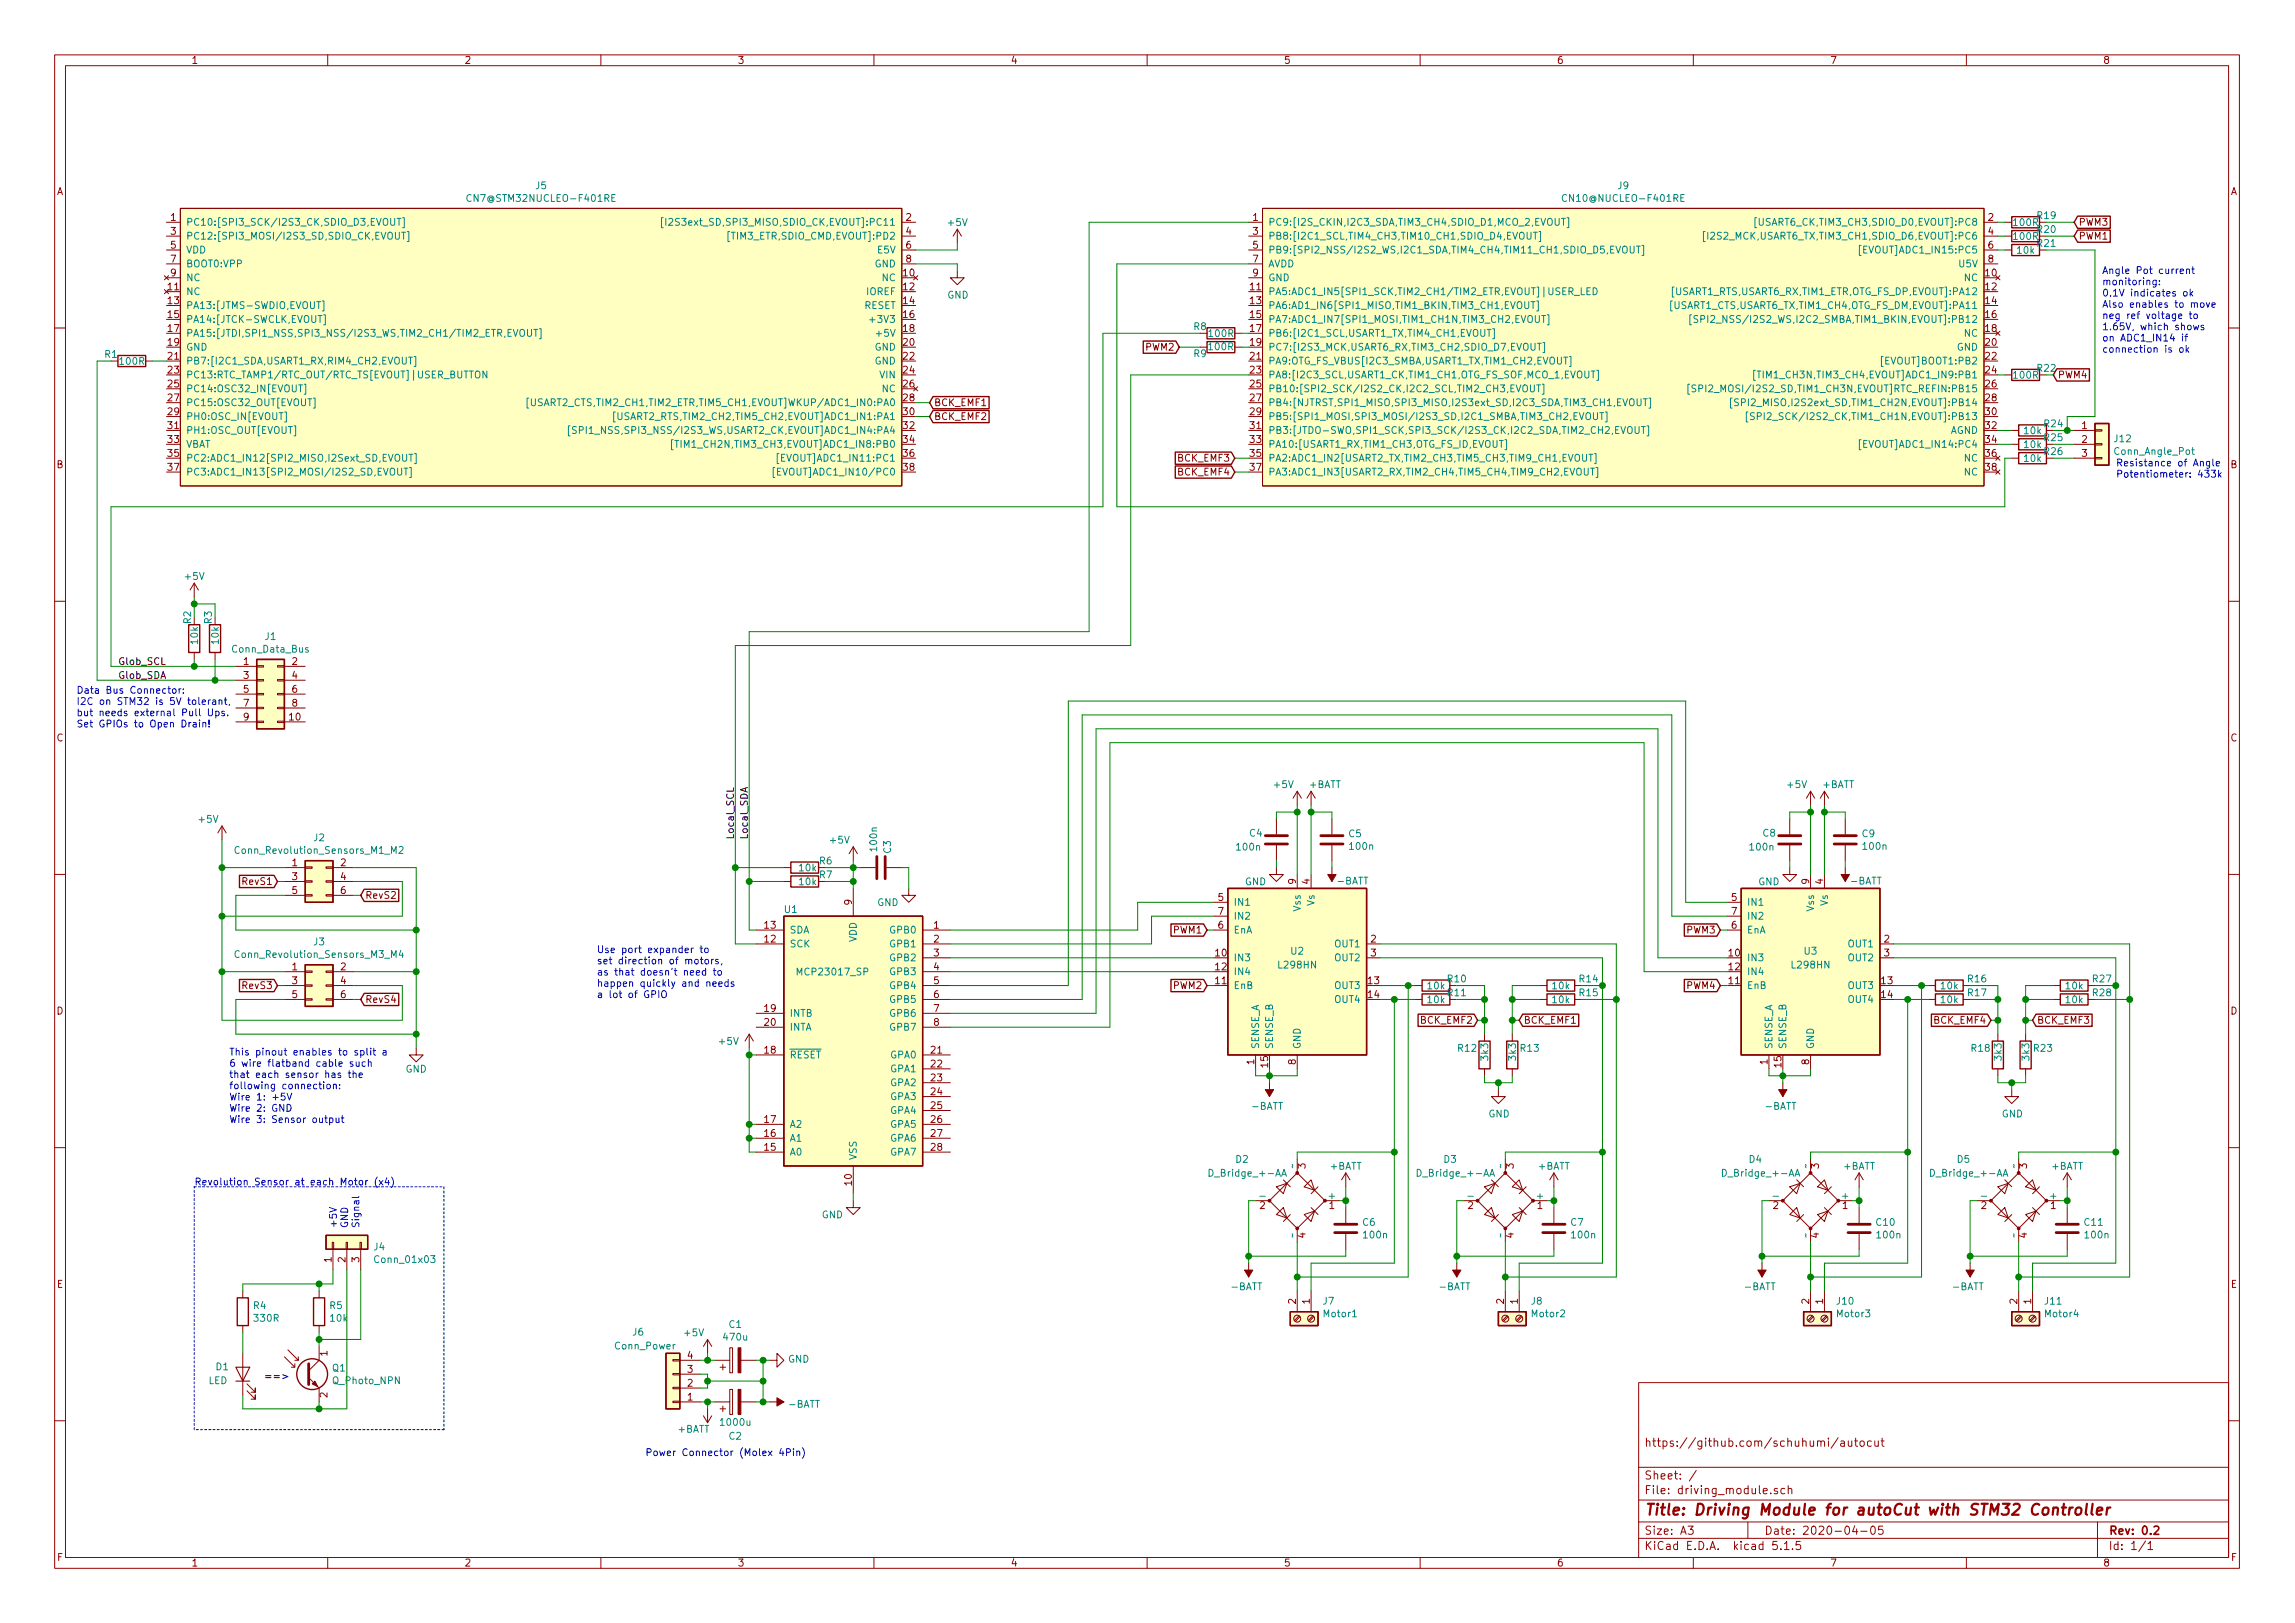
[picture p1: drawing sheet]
<svg xmlns="http://www.w3.org/2000/svg" width="420mm" height="297mm" viewBox="0 0 420 297" stroke-linecap="round" stroke-linejoin="round" font-family="sans-serif">
<defs><g id="words">
<text font-size="2.8" fill="#980000" x="301" y="277.3">Title: Driving Module for autoCut with STM32 Controller</text>
<g font-size="2.1" fill="#980000">
<text x="301" y="264.8">https://github.com/schuhumi/autocut</text>
<text x="301" y="273.5">File: driving_module.sch</text>
<text x="301" y="270.8">Sheet: /</text>
<text x="301" y="280.9">Size: A3</text>
<text x="323" y="280.9">Date: 2020-04-05</text>
<text x="386" y="280.9">Rev: 0.2</text>
<text x="301" y="283.7">KiCad E.D.A. kicad 5.1.5</text>
<text x="386" y="283.7">Id: 1/1</text>
</g>
<g font-size="1.8" fill="#980000">
<text x="35" y="11.7">1</text>
<text x="85" y="11.7">2</text>
<text x="135" y="11.7">3</text>
<text x="185" y="11.7">4</text>
<text x="235" y="11.7">5</text>
<text x="285" y="11.7">6</text>
<text x="335" y="11.7">7</text>
<text x="385" y="11.7">8</text>
<text x="10.4" y="35.7">A</text>
<text x="408.4" y="35.7">A</text>
<text x="10.4" y="85.7">B</text>
<text x="408.4" y="85.7">B</text>
<text x="10.4" y="135.7">C</text>
<text x="408.4" y="135.7">C</text>
<text x="10.4" y="185.7">D</text>
<text x="408.4" y="185.7">D</text>
<text x="10.4" y="235.7">E</text>
<text x="408.4" y="235.7">E</text>
<text x="10.5" y="285.7">F</text>
<text x="35" y="286.7">1</text>
<text x="85" y="286.7">2</text>
<text x="135" y="286.7">3</text>
<text x="185" y="286.7">4</text>
<text x="235" y="286.7">5</text>
<text x="285" y="286.7">6</text>
<text x="335" y="286.7">7</text>
<text x="385" y="286.7">8</text>
<text x="408.5" y="285.7">F</text>
</g>
<g font-size="1.8" fill="#008484">
<text x="98.1" y="34.6">J5</text>
<text x="296.2" y="34.6">J9</text>
<text x="34" y="41.3">PC10:[SPI3_SCK/I2S3_CK,SDIO_D3,EVOUT]</text>
<text x="86.3" y="36.9">CN7@STM32NUCLEO-F401RE</text>
<text x="123.5" y="41.3">[I2S3ext_SD,SPI3_MISO,SDIO_CK,EVOUT]:PC11</text>
<text x="173.7" y="41.4">+5V</text>
<text x="232.2" y="41.3">PC9:[I2S_CKIN,I2C3_SDA,TIM3_CH4,SDIO_D1,MCO_2,EVOUT]</text>
<text x="286.8" y="36.9">CN10@NUCLEO-F401RE</text>
<text x="322.7" y="41.3">[USART6_CK,TIM3_CH3,SDIO_D0,EVOUT]:PC8</text>
<text x="368.7" y="41.4">100R</text>
<text x="373" y="40.1">R19</text>
<text x="34" y="43.9">PC12:[SPI3_MOSI/I2S3_SD,SDIO_CK,EVOUT]</text>
<text x="34" y="46.4">VDD</text>
<text x="133.9" y="43.9">[TIM3_ETR,SDIO_CMD,EVOUT]:PD2</text>
<text x="160.7" y="46.4">E5V</text>
<text x="232.2" y="43.9">PB8:[I2C1_SCL,TIM4_CH3,TIM10_CH1,SDIO_D4,EVOUT]</text>
<text x="232.2" y="46.4">PB9:[SPI2_NSS/I2S2_WS,I2C1_SDA,TIM4_CH4,TIM11_CH1,SDIO_D5,EVOUT]</text>
<text x="313.8" y="43.9">[I2S2_MCK,USART6_TX,TIM3_CH1,SDIO_D6,EVOUT]:PC6</text>
<text x="341.4" y="46.4">[EVOUT]ADC1_IN15:PC5</text>
<text x="368.7" y="43.9">100R</text>
<text x="369.4" y="46.4">10k</text>
<text x="373" y="45.2">R21</text>
<text x="373" y="42.6">R20</text>
<text x="34" y="48.9">BOOT0:VPP</text>
<text x="34" y="51.5">NC</text>
<text x="160.1" y="48.9">GND</text>
<text x="161.5" y="51.5">NC</text>
<text x="232.2" y="48.9">AVDD</text>
<text x="232.2" y="51.5">GND</text>
<text x="358.8" y="48.9">U5V</text>
<text x="359.6" y="51.5">NC</text>
<text x="34" y="54">NC</text>
<text x="34" y="56.6">PA13:[JTMS-SWDIO,EVOUT]</text>
<text x="34" y="59.1">PA14:[JTCK-SWCLK,EVOUT]</text>
<text x="158.2" y="56.6">RESET</text>
<text x="158.7" y="54">IOREF</text>
<text x="159.9" y="59.1">+3V3</text>
<text x="173.4" y="54.6">GND</text>
<text x="232.2" y="54">PA5:ADC1_IN5[SPI1_SCK,TIM2_CH1/TIM2_ETR,EVOUT]|USER_LED</text>
<text x="232.2" y="56.6">PA6:AD1_IN6[SPI1_MISO,TIM1_BKIN,TIM3_CH1,EVOUT]</text>
<text x="232.2" y="59.1">PA7:ADC1_IN7[SPI1_MOSI,TIM1_CH1N,TIM3_CH2,EVOUT]</text>
<text x="306.7" y="56.6">[USART1_CTS,USART6_TX,TIM1_CH4,OTG_FS_DM,EVOUT]:PA11</text>
<text x="306.8" y="54">[USART1_RTS,USART6_RX,TIM1_ETR,OTG_FS_DP,EVOUT]:PA12</text>
<text x="312.8" y="59.1">[SPI2_NSS/I2S2_WS,I2C2_SMBA,TIM1_BKIN,EVOUT]:PB12</text>
<text x="19.2" y="65.5">R1</text>
<text x="34" y="61.6">PA15:[JTDI,SPI1_NSS,SPI3_NSS/I2S3_WS,TIM2_CH1/TIM2_ETR,EVOUT]</text>
<text x="34" y="64.2">GND</text>
<text x="160.1" y="64.2">GND</text>
<text x="160.9" y="61.6">+5V</text>
<text x="218.6" y="60.4">R8</text>
<text x="218.6" y="65.4">R9</text>
<text x="221.4" y="64.1">100R</text>
<text x="221.4" y="61.7">100R</text>
<text x="232.2" y="61.6">PB6:[I2C1_SCL,USART1_TX,TIM4_CH1,EVOUT]</text>
<text x="232.2" y="64.2">PC7:[I2S3_MCK,USART6_RX,TIM3_CH2,SDIO_D7,EVOUT]</text>
<text x="358.3" y="64.2">GND</text>
<text x="359.6" y="61.6">NC</text>
<text x="22" y="66.8">100R</text>
<text x="34" y="66.7">PB7:[I2C1_SDA,USART1_RX,RIM4_CH2,EVOUT]</text>
<text x="34" y="69.3">PC13:RTC_TAMP1/RTC_OUT/RTC_TS[EVOUT]|USER_BUTTON</text>
<text x="34" y="71.8">PC14:OSC32_IN[EVOUT]</text>
<text x="160.1" y="66.7">GND</text>
<text x="161.1" y="69.3">VIN</text>
<text x="161.5" y="71.8">NC</text>
<text x="232.2" y="66.7">PA9:OTG_FS_VBUS[I2C3_SMBA,USART1_TX,TIM1_CH2,EVOUT]</text>
<text x="232.2" y="69.3">PA8:[I2C3_SCL,USART1_CK,TIM1_CH1,OTG_FS_SOF,MCO_1,EVOUT]</text>
<text x="232.2" y="71.8">PB10:[SPI2_SCK/I2S2_CK,I2C2_SCL,TIM2_CH3,EVOUT]</text>
<text x="312.3" y="71.8">[SPI2_MOSI/I2S2_SD,TIM1_CH3N,EVOUT]RTC_REFIN:PB15</text>
<text x="323" y="69.3">[TIM1_CH3N,TIM3_CH4,EVOUT]ADC1_IN9:PB1</text>
<text x="344.8" y="66.7">[EVOUT]BOOT1:PB2</text>
<text x="368.7" y="69.3">100R</text>
<text x="34" y="74.3">PC15:OSC32_OUT[EVOUT]</text>
<text x="34" y="76.9">PH0:OSC_IN[EVOUT]</text>
<text x="99.1" y="74.3">[USART2_CTS,TIM2_CH1,TIM2_ETR,TIM5_CH1,EVOUT]WKUP/ADC1_IN0:PA0</text>
<text x="114.1" y="76.9">[USART2_RTS,TIM2_CH2,TIM5_CH2,EVOUT]ADC1_IN1:PA1</text>
<text x="232.2" y="74.3">PB4:[NJTRST,SPI1_MISO,SPI3_MISO,I2S3ext_SD,I2C3_SDA,TIM3_CH1,EVOUT]</text>
<text x="232.2" y="76.9">PB5:[SPI1_MOSI,SPI3_MOSI/I2S3_SD,I2C1_SMBA,TIM3_CH2,EVOUT]</text>
<text x="319.6" y="74.3">[SPI2_MISO,I2S2ext_SD,TIM1_CH2N,EVOUT]:PB14</text>
<text x="322.9" y="76.9">[SPI2_SCK/I2S2_CK,TIM1_CH1N,EVOUT]:PB13</text>
<text x="34" y="79.4">PH1:OSC_OUT[EVOUT]</text>
<text x="34" y="82">VBAT</text>
<text x="107.3" y="79.4">[SPI1_NSS,SPI3_NSS/I2S3_WS,USART2_CK,EVOUT]ADC1_IN4:PA4</text>
<text x="124.9" y="82">[TIM1_CH2N,TIM3_CH3,EVOUT]ADC1_IN8:PB0</text>
<text x="232.2" y="79.4">PB3:[JTDO-SWO,SPI1_SCK,SPI3_SCK/I2S3_CK,I2C2_SDA,TIM2_CH2,EVOUT]</text>
<text x="232.2" y="82">PA10:[USART1_RX,TIM1_CH3,OTG_FS_ID,EVOUT]</text>
<text x="341.4" y="82">[EVOUT]ADC1_IN14:PC4</text>
<text x="357" y="79.4">AGND</text>
<text x="370.6" y="79.5">10k</text>
<text x="370.6" y="82">10k</text>
<text x="374.3" y="78.2">R24</text>
<text x="374.3" y="80.7">R25</text>
<text x="374.3" y="83.3">R26</text>
<text x="387.1" y="80.9">J12</text>
<text x="34" y="84.5">PC2:ADC1_IN12[SPI2_MISO,I2Sext_SD,EVOUT]</text>
<text x="34" y="87">PC3:ADC1_IN13[SPI2_MOSI/I2S2_SD,EVOUT]</text>
<text x="143.3" y="84.5">[EVOUT]ADC1_IN11:PC1</text>
<text x="143.4" y="87">[EVOUT]ADC1_IN10/PC0</text>
<text x="232.2" y="84.5">PA2:ADC1_IN2[USART2_TX,TIM2_CH3,TIM5_CH3,TIM9_CH1,EVOUT]</text>
<text x="232.2" y="87">PA3:ADC1_IN3[USART2_RX,TIM2_CH4,TIM5_CH4,TIM9_CH2,EVOUT]</text>
<text x="359.6" y="84.5">NC</text>
<text x="359.6" y="87">NC</text>
<text x="370.6" y="84.5">10k</text>
<text x="34" y="106.1">+5V</text>
<text x="35" y="114.1" transform="rotate(-90 35 114.1)">R2</text>
<text x="36.2" y="117.8" transform="rotate(-90 36.2 117.8)">10k</text>
<text x="38.8" y="114.1" transform="rotate(-90 38.8 114.1)">R3</text>
<text x="40.1" y="117.8" transform="rotate(-90 40.1 117.8)">10k</text>
<text x="42.7" y="119.4">Conn_Data_Bus</text>
<text x="48.6" y="117.1">J1</text>
<text x="233.3" y="144.2">+5V</text>
<text x="239.7" y="144.2">+BATT</text>
<text x="327.3" y="144.2">+5V</text>
<text x="333.7" y="144.2">+BATT</text>
<text x="36.5" y="150.6">+5V</text>
<text x="57.5" y="154">J2</text>
<text x="152.1" y="154.4">+5V</text>
<text x="160.6" y="155.6" transform="rotate(-90 160.6 155.6)">100n</text>
<text x="226.5" y="155.7">100n</text>
<text x="228.8" y="153.1">C4</text>
<text x="247" y="153.2">C5</text>
<text x="247.2" y="155.5">100n</text>
<text x="320.5" y="155.7">100n</text>
<text x="322.8" y="153.1">C8</text>
<text x="340.9" y="153.2">C9</text>
<text x="341.2" y="155.5">100n</text>
<text x="43.7" y="156.3">Conn_Revolution_Sensors_M1_M2</text>
<text x="146.4" y="159.5">10k</text>
<text x="150.1" y="160.7">R7</text>
<text x="150.1" y="158.2">R6</text>
<text x="163.1" y="156.1" transform="rotate(-90 163.1 156.1)">C3</text>
<text x="245" y="161.9">-BATT</text>
<text x="339" y="161.9">-BATT</text>
<text x="143.7" y="167.1">U1</text>
<text x="146.4" y="162">10k</text>
<text x="160.6" y="165.8">GND</text>
<text x="225.8" y="165.8">IN1</text>
<text x="227.9" y="162">GND</text>
<text x="238.1" y="166.8" transform="rotate(-90 238.1 166.8)">Vss</text>
<text x="240.7" y="165.8" transform="rotate(-90 240.7 165.8)">Vs</text>
<text x="319.8" y="165.8">IN1</text>
<text x="321.9" y="162">GND</text>
<text x="332.1" y="166.8" transform="rotate(-90 332.1 166.8)">Vss</text>
<text x="334.6" y="165.8" transform="rotate(-90 334.6 165.8)">Vs</text>
<text x="57.5" y="173">J3</text>
<text x="144.5" y="173.4">SCK</text>
<text x="144.5" y="170.9">SDA</text>
<text x="156.8" y="172.4" transform="rotate(-90 156.8 172.4)">VDD</text>
<text x="163.1" y="170.9">GPB0</text>
<text x="163.1" y="173.4">GPB1</text>
<text x="225.8" y="170.9">EnA</text>
<text x="225.8" y="168.3">IN2</text>
<text x="244.4" y="173.4">OUT1</text>
<text x="319.8" y="170.9">EnA</text>
<text x="319.8" y="168.3">IN2</text>
<text x="338.4" y="173.4">OUT1</text>
<text x="43.7" y="175.3">Conn_Revolution_Sensors_M3_M4</text>
<text x="146.3" y="178.5">MCP23017_SP</text>
<text x="163.1" y="175.9">GPB2</text>
<text x="163.1" y="178.5">GPB3</text>
<text x="225.8" y="175.9">IN3</text>
<text x="225.8" y="178.5">IN4</text>
<text x="234.2" y="177.3">L298HN</text>
<text x="236.4" y="174.7">U2</text>
<text x="244.4" y="175.9">OUT2</text>
<text x="265.1" y="179.8">R10</text>
<text x="289.2" y="179.8">R14</text>
<text x="319.8" y="175.9">IN3</text>
<text x="319.8" y="178.5">IN4</text>
<text x="328.2" y="177.3">L298HN</text>
<text x="330.4" y="174.7">U3</text>
<text x="338.4" y="175.9">OUT2</text>
<text x="360.3" y="179.8">R16</text>
<text x="383.2" y="179.8">R27</text>
<text x="163.1" y="181">GPB4</text>
<text x="163.1" y="183.6">GPB5</text>
<text x="225.8" y="181">EnB</text>
<text x="244.4" y="181">OUT3</text>
<text x="244.4" y="183.6">OUT4</text>
<text x="261.4" y="183.6">10k</text>
<text x="261.4" y="181.1">10k</text>
<text x="265.1" y="182.3">R11</text>
<text x="284.3" y="183.6">10k</text>
<text x="284.3" y="181.1">10k</text>
<text x="289.2" y="182.3">R15</text>
<text x="319.8" y="181">EnB</text>
<text x="338.4" y="181">OUT3</text>
<text x="338.4" y="183.6">OUT4</text>
<text x="355.4" y="183.6">10k</text>
<text x="355.4" y="181.1">10k</text>
<text x="360.3" y="182.3">R17</text>
<text x="378.3" y="183.6">10k</text>
<text x="378.3" y="181.1">10k</text>
<text x="383.2" y="182.3">R28</text>
<text x="131.7" y="191.2">+5V</text>
<text x="144.5" y="186.1">INTB</text>
<text x="144.5" y="188.6">INTA</text>
<text x="163.1" y="186.1">GPB6</text>
<text x="163.1" y="188.6">GPB7</text>
<text x="74.2" y="196.3">GND</text>
<text x="144.5" y="193.7">RESET</text>
<text x="163.1" y="193.7">GPA0</text>
<text x="163.1" y="196.3">GPA1</text>
<text x="230.5" y="192.1" transform="rotate(-90 230.5 192.1)">SENSE_A</text>
<text x="233" y="192.1" transform="rotate(-90 233 192.1)">SENSE_B</text>
<text x="238.1" y="192.1" transform="rotate(-90 238.1 192.1)">GND</text>
<text x="267" y="192.5">R12</text>
<text x="272.5" y="194" transform="rotate(-90 272.5 194)">3k3</text>
<text x="277.5" y="194" transform="rotate(-90 277.5 194)">3k3</text>
<text x="278.4" y="192.5">R13</text>
<text x="324.5" y="192.1" transform="rotate(-90 324.5 192.1)">SENSE_A</text>
<text x="327" y="192.1" transform="rotate(-90 327 192.1)">SENSE_B</text>
<text x="332.1" y="192.1" transform="rotate(-90 332.1 192.1)">GND</text>
<text x="361" y="192.5">R18</text>
<text x="366.4" y="194" transform="rotate(-90 366.4 194)">3k3</text>
<text x="371.5" y="194" transform="rotate(-90 371.5 194)">3k3</text>
<text x="372.4" y="192.5">R23</text>
<text x="163.1" y="198.8">GPA2</text>
<text x="163.1" y="201.3">GPA3</text>
<text x="163.1" y="203.9">GPA4</text>
<text x="229.4" y="203.1">-BATT</text>
<text x="323.3" y="203.1">-BATT</text>
<text x="144.5" y="209">A1</text>
<text x="144.5" y="206.4">A2</text>
<text x="163.1" y="206.4">GPA5</text>
<text x="163.1" y="209">GPA6</text>
<text x="272.5" y="204.5">GND</text>
<text x="366.5" y="204.5">GND</text>
<text x="144.5" y="211.5">A0</text>
<text x="156.8" y="212.4" transform="rotate(-90 156.8 212.4)">VSS</text>
<text x="163.1" y="211.5">GPA7</text>
<text x="221.8" y="215.4">D_Bridge_+-AA</text>
<text x="226.3" y="212.8">D2</text>
<text x="243.5" y="214.1">+BATT</text>
<text x="259.9" y="215.4">D_Bridge_+-AA</text>
<text x="264.4" y="212.8">D3</text>
<text x="281.6" y="214.1">+BATT</text>
<text x="315.8" y="215.4">D_Bridge_+-AA</text>
<text x="320.2" y="212.8">D4</text>
<text x="337.5" y="214.1">+BATT</text>
<text x="353.9" y="215.4">D_Bridge_+-AA</text>
<text x="358.3" y="212.8">D5</text>
<text x="375.6" y="214.1">+BATT</text>
<text x="230.9" y="219.5">-</text>
<text x="243.3" y="219.5">+</text>
<text x="269" y="219.5">-</text>
<text x="281.4" y="219.5">+</text>
<text x="324.8" y="219.5">-</text>
<text x="337.3" y="219.5">+</text>
<text x="362.9" y="219.5">-</text>
<text x="375.4" y="219.5">+</text>
<text x="150.4" y="223">GND</text>
<text x="249.5" y="224.3">C6</text>
<text x="249.8" y="226.7">100n</text>
<text x="287.6" y="224.3">C7</text>
<text x="287.9" y="226.7">100n</text>
<text x="343.6" y="224.3">C10</text>
<text x="343.7" y="226.7">100n</text>
<text x="381.7" y="224.3">C11</text>
<text x="381.8" y="226.7">100n</text>
<text x="68.5" y="228.8">J4</text>
<text x="68.9" y="231.2">Conn_01x03</text>
<text x="46.4" y="239.6">R4</text>
<text x="60.4" y="239.6">R5</text>
<text x="225.6" y="236.1">-BATT</text>
<text x="242.3" y="238.8">J7</text>
<text x="263.7" y="236.1">-BATT</text>
<text x="280.4" y="238.8">J8</text>
<text x="319.5" y="236.1">-BATT</text>
<text x="336.3" y="238.8">J10</text>
<text x="357.6" y="236.1">-BATT</text>
<text x="374.4" y="238.8">J11</text>
<text x="46.6" y="241.9">330R</text>
<text x="60.5" y="241.9">10k</text>
<text x="115.9" y="244.4">J6</text>
<text x="125.4" y="244.6">+5V</text>
<text x="132.6" y="245.3">470u</text>
<text x="133.5" y="243">C1</text>
<text x="242.4" y="241.1">Motor1</text>
<text x="280.5" y="241.1">Motor2</text>
<text x="336.4" y="241.1">Motor3</text>
<text x="374.5" y="241.1">Motor4</text>
<text x="39.6" y="250.8">D1</text>
<text x="60.9" y="251">Q1</text>
<text x="112.7" y="247">Conn_Power</text>
<text x="144.3" y="249.4">GND</text>
<text x="38.2" y="253.3">LED</text>
<text x="61.1" y="253.3">Q_Photo_NPN</text>
<text x="144.6" y="257.6">-BATT</text>
<text x="124.1" y="262.2">+BATT</text>
<text x="132.1" y="260.9">1000u</text>
<text x="133.5" y="263.5">C2</text>
</g>
<g font-size="1.8" fill="#840000">
<text x="31.3" y="40.4">1</text>
<text x="165.9" y="40.4">2</text>
<text x="229.4" y="40.4">1</text>
<text x="364" y="40.4">2</text>
<text x="380.5" y="41.3">PWM3</text>
<text x="31.3" y="43">3</text>
<text x="31.3" y="45.5">5</text>
<text x="165.9" y="43">4</text>
<text x="165.9" y="45.5">6</text>
<text x="229.4" y="43">3</text>
<text x="229.4" y="45.5">5</text>
<text x="364" y="43">4</text>
<text x="364" y="45.5">6</text>
<text x="380.5" y="43.9">PWM1</text>
<text x="30.8" y="53.1">11</text>
<text x="31.3" y="48">7</text>
<text x="31.3" y="50.6">9</text>
<text x="165.4" y="50.6">10</text>
<text x="165.4" y="53.1">12</text>
<text x="165.9" y="48">8</text>
<text x="228.9" y="53.1">11</text>
<text x="229.4" y="48">7</text>
<text x="229.4" y="50.6">9</text>
<text x="363.5" y="50.6">10</text>
<text x="363.5" y="53.1">12</text>
<text x="364" y="48">8</text>
<text x="30.8" y="55.7">13</text>
<text x="30.8" y="58.2">15</text>
<text x="165.4" y="55.7">14</text>
<text x="165.4" y="58.2">16</text>
<text x="228.9" y="55.7">13</text>
<text x="228.9" y="58.2">15</text>
<text x="363.5" y="55.7">14</text>
<text x="363.5" y="58.2">16</text>
<text x="30.8" y="60.7">17</text>
<text x="30.8" y="63.3">19</text>
<text x="30.8" y="65.8">21</text>
<text x="165.4" y="60.7">18</text>
<text x="165.4" y="63.3">20</text>
<text x="165.4" y="65.8">22</text>
<text x="209.8" y="64.2">PWM2</text>
<text x="228.9" y="60.7">17</text>
<text x="228.9" y="63.3">19</text>
<text x="228.9" y="65.8">21</text>
<text x="363.5" y="60.7">18</text>
<text x="363.5" y="63.3">20</text>
<text x="363.5" y="65.8">22</text>
<text x="30.8" y="68.4">23</text>
<text x="30.8" y="70.9">25</text>
<text x="165.4" y="68.4">24</text>
<text x="165.4" y="70.9">26</text>
<text x="228.9" y="68.4">23</text>
<text x="228.9" y="70.9">25</text>
<text x="363.5" y="68.4">24</text>
<text x="363.5" y="70.9">26</text>
<text x="376.7" y="69.3">PWM4</text>
<text x="30.8" y="73.4">27</text>
<text x="30.8" y="76">29</text>
<text x="165.4" y="73.4">28</text>
<text x="165.4" y="76">30</text>
<text x="171" y="76.9">BCK_EMF2</text>
<text x="171" y="74.3">BCK_EMF1</text>
<text x="228.9" y="73.4">27</text>
<text x="228.9" y="76">29</text>
<text x="363.5" y="73.4">28</text>
<text x="363.5" y="76">30</text>
<text x="30.8" y="78.5">31</text>
<text x="30.8" y="81.1">33</text>
<text x="30.8" y="83.6">35</text>
<text x="165.4" y="78.5">32</text>
<text x="165.4" y="81.1">34</text>
<text x="165.4" y="83.6">36</text>
<text x="228.9" y="78.5">31</text>
<text x="228.9" y="81.1">33</text>
<text x="228.9" y="83.6">35</text>
<text x="363.5" y="78.5">32</text>
<text x="363.5" y="81.1">34</text>
<text x="363.5" y="83.6">36</text>
<text x="381.2" y="78.5">1</text>
<text x="381.2" y="81.1">2</text>
<text x="381.2" y="83.6">3</text>
<text x="30.8" y="86.1">37</text>
<text x="165.4" y="86.1">38</text>
<text x="215.7" y="87">BCK_EMF4</text>
<text x="215.7" y="84.5">BCK_EMF3</text>
<text x="228.9" y="86.1">37</text>
<text x="363.5" y="86.1">38</text>
<text x="44.6" y="121.7">1</text>
<text x="44.6" y="124.2">3</text>
<text x="53.5" y="121.7">2</text>
<text x="53.5" y="124.2">4</text>
<text x="44.6" y="126.8">5</text>
<text x="44.6" y="129.3">7</text>
<text x="44.6" y="131.9">9</text>
<text x="53" y="131.9">10</text>
<text x="53.5" y="126.8">6</text>
<text x="53.5" y="129.3">8</text>
<text x="44.6" y="162">RevS1</text>
<text x="53.5" y="158.5">1</text>
<text x="53.5" y="161.1">3</text>
<text x="62.4" y="158.5">2</text>
<text x="62.4" y="161.1">4</text>
<text x="237.2" y="161.8" transform="rotate(-90 237.2 161.8)">9</text>
<text x="239.8" y="161.8" transform="rotate(-90 239.8 161.8)">4</text>
<text x="331.2" y="161.8" transform="rotate(-90 331.2 161.8)">9</text>
<text x="333.8" y="161.8" transform="rotate(-90 333.8 161.8)">4</text>
<text x="53.5" y="163.6">5</text>
<text x="62.4" y="163.6">6</text>
<text x="66.8" y="164.5">RevS2</text>
<text x="156" y="165.6" transform="rotate(-90 156 165.6)">9</text>
<text x="223" y="164.9">5</text>
<text x="223" y="167.4">7</text>
<text x="317" y="164.9">5</text>
<text x="317" y="167.4">7</text>
<text x="140" y="172.5">12</text>
<text x="140" y="170">13</text>
<text x="171" y="170">1</text>
<text x="171" y="172.5">2</text>
<text x="214.9" y="170.9">PWM1</text>
<text x="223" y="170">6</text>
<text x="251" y="172.5">2</text>
<text x="308.9" y="170.9">PWM3</text>
<text x="317" y="170">6</text>
<text x="345" y="172.5">2</text>
<text x="53.5" y="177.6">1</text>
<text x="62.4" y="177.6">2</text>
<text x="171" y="175">3</text>
<text x="171" y="177.6">4</text>
<text x="222.6" y="175">10</text>
<text x="222.6" y="177.6">12</text>
<text x="251" y="175">3</text>
<text x="316.5" y="175">10</text>
<text x="316.5" y="177.6">12</text>
<text x="345" y="175">3</text>
<text x="44.6" y="181">RevS3</text>
<text x="53.5" y="180.1">3</text>
<text x="53.5" y="182.7">5</text>
<text x="62.4" y="180.1">4</text>
<text x="62.4" y="182.7">6</text>
<text x="66.8" y="183.6">RevS4</text>
<text x="140" y="185.2">19</text>
<text x="171" y="180.1">5</text>
<text x="171" y="182.7">6</text>
<text x="171" y="185.2">7</text>
<text x="214.9" y="181">PWM2</text>
<text x="222.6" y="180.1">11</text>
<text x="250.5" y="180.1">13</text>
<text x="250.5" y="182.7">14</text>
<text x="308.9" y="181">PWM4</text>
<text x="316.5" y="180.1">11</text>
<text x="344.5" y="180.1">13</text>
<text x="344.5" y="182.7">14</text>
<text x="140" y="187.7">20</text>
<text x="171" y="187.7">8</text>
<text x="260.2" y="187.4">BCK_EMF2</text>
<text x="278.9" y="187.4">BCK_EMF1</text>
<text x="354.2" y="187.4">BCK_EMF4</text>
<text x="372.9" y="187.4">BCK_EMF3</text>
<text x="140" y="192.8">18</text>
<text x="170.5" y="192.8">21</text>
<text x="170.5" y="195.4">22</text>
<text x="170.5" y="197.9">23</text>
<text x="229.6" y="194.8" transform="rotate(-90 229.6 194.8)">1</text>
<text x="232.2" y="195.3" transform="rotate(-90 232.2 195.3)">15</text>
<text x="237.2" y="194.8" transform="rotate(-90 237.2 194.8)">8</text>
<text x="323.6" y="194.8" transform="rotate(-90 323.6 194.8)">1</text>
<text x="326.1" y="195.3" transform="rotate(-90 326.1 195.3)">15</text>
<text x="331.2" y="194.8" transform="rotate(-90 331.2 194.8)">8</text>
<text x="170.5" y="200.4">24</text>
<text x="170.5" y="203">25</text>
<text x="140" y="208.1">16</text>
<text x="140" y="205.5">17</text>
<text x="170.5" y="205.5">26</text>
<text x="170.5" y="208.1">27</text>
<text x="140" y="210.6">15</text>
<text x="170.5" y="210.6">28</text>
<text x="239" y="213.9" transform="rotate(-90 239 213.9)">3</text>
<text x="277.1" y="213.9" transform="rotate(-90 277.1 213.9)">3</text>
<text x="333" y="213.9" transform="rotate(-90 333 213.9)">3</text>
<text x="371.1" y="213.9" transform="rotate(-90 371.1 213.9)">3</text>
<text x="156" y="216.9" transform="rotate(-90 156 216.9)">10</text>
<text x="230.7" y="221.3">2</text>
<text x="243.4" y="221.3">1</text>
<text x="268.8" y="221.3">2</text>
<text x="281.5" y="221.3">1</text>
<text x="324.6" y="221.3">2</text>
<text x="337.3" y="221.3">1</text>
<text x="362.7" y="221.3">2</text>
<text x="375.4" y="221.3">1</text>
<text x="239" y="226.6" transform="rotate(-90 239 226.6)">4</text>
<text x="277.1" y="226.6" transform="rotate(-90 277.1 226.6)">4</text>
<text x="333" y="226.6" transform="rotate(-90 333 226.6)">4</text>
<text x="371.1" y="226.6" transform="rotate(-90 371.1 226.6)">4</text>
<text x="60.7" y="231" transform="rotate(-90 60.7 231)">1</text>
<text x="63.2" y="231" transform="rotate(-90 63.2 231)">2</text>
<text x="65.8" y="231" transform="rotate(-90 65.8 231)">3</text>
<text x="237.2" y="238.6" transform="rotate(-90 237.2 238.6)">2</text>
<text x="239.8" y="238.6" transform="rotate(-90 239.8 238.6)">1</text>
<text x="275.3" y="238.6" transform="rotate(-90 275.3 238.6)">2</text>
<text x="277.9" y="238.6" transform="rotate(-90 277.9 238.6)">1</text>
<text x="331.2" y="238.6" transform="rotate(-90 331.2 238.6)">2</text>
<text x="333.8" y="238.6" transform="rotate(-90 333.8 238.6)">1</text>
<text x="369.3" y="238.6" transform="rotate(-90 369.3 238.6)">2</text>
<text x="371.9" y="238.6" transform="rotate(-90 371.9 238.6)">1</text>
<text x="59.9" y="248.2" transform="rotate(-90 59.9 248.2)">1</text>
<text x="125.9" y="251.2">3</text>
<text x="125.9" y="248.7">4</text>
<text x="59.9" y="255.8" transform="rotate(-90 59.9 255.8)">2</text>
<text x="125.9" y="256.3">1</text>
<text x="125.9" y="253.8">2</text>
</g>
<g font-size="1.8" fill="#0000c2">
<text x="384.8" y="50.2">Angle Pot current</text>
<text x="384.8" y="52.2">monitoring:</text>
<text x="384.8" y="54.3">0.1V indicates ok</text>
<text x="384.8" y="56.3">Also enables to move</text>
<text x="384.8" y="58.4">neg ref voltage to</text>
<text x="384.8" y="60.4">1.65V, which shows</text>
<text x="384.8" y="62.5">on ADC1_IN14 if</text>
<text x="384.8" y="64.6">connection is ok</text>
<text x="387.3" y="83.2">Conn_Angle_Pot</text>
<text x="387.3" y="85.4">Resistance of Angle</text>
<text x="387.3" y="87.4">Potentiometer: 433k</text>
<text x="14" y="127">Data Bus Connector:</text>
<text x="14" y="129">I2C on STM32 is 5V tolerant,</text>
<text x="14" y="131.1">but needs external Pull Ups.</text>
<text x="14" y="133.1">Set GPIOs to Open Drain!</text>
<text x="109.2" y="174.4">Use port expander to</text>
<text x="109.2" y="176.5">set direction of motors,</text>
<text x="109.2" y="178.5">as that doesn't need to</text>
<text x="109.2" y="180.6">happen quickly and needs</text>
<text x="109.2" y="182.7">a lot of GPIO</text>
<text x="41.9" y="193.2">This pinout enables to split a</text>
<text x="41.9" y="195.2">6 wire flatband cable such</text>
<text x="41.9" y="197.3">that each sensor has the</text>
<text x="41.9" y="199.4">following connection:</text>
<text x="41.9" y="201.4">Wire 1: +5V</text>
<text x="41.9" y="203.5">Wire 2: GND</text>
<text x="41.9" y="205.5">Wire 3: Sensor output</text>
<text x="35.6" y="217">Revolution Sensor at each Motor (x4)</text>
<text x="61.7" y="224.8" transform="rotate(-90 61.7 224.8)">+5V</text>
<text x="63.7" y="224.8" transform="rotate(-90 63.7 224.8)">GND</text>
<text x="65.8" y="224.8" transform="rotate(-90 65.8 224.8)">Signal</text>
<text x="48.3" y="252.5">==&gt;</text>
<text x="118.1" y="266.5">Power Connector (Molex 4Pin)</text>
</g>
<text font-size="1.8" fill="#008400" x="373" y="68">R22</text>
<g font-size="1.8">
<text x="21.6" y="124.2">Glob_SDA</text>
<text x="21.6" y="121.7">Glob_SCL</text>
<text x="134.4" y="153.7" transform="rotate(-90 134.4 153.7)">Local_SCL</text>
<text x="136.9" y="153.7" transform="rotate(-90 136.9 153.7)">Local_SDA</text>
</g>
</g></defs>
<g fill="none" stroke="#980000" stroke-width=".18">
<path d="M10 10h400v277h-400zM12 12h396v273.1h-396zM60 10v2M110 10v2M160 10v2M210 10v2M260 10v2M310 10v2M360 10v2M10 60h2M408 60h2M10 110h2"/>
<path d="M408 110h2M10 160h2M408 160h2M10 210h2M408 210h2M300 253h108v32.1h-108zM10 260h2M300 278.5h108M300 274.5h108M300 268.5h108M309 279.3h1l-.5 .6 .4 .1v.7l-.2 .1-.7-.1M310.5 269.1l-1.2 2"/>
<path d="M320 278.5v3M324.2 273.3v.1M325.4 272.5a.37 .37 0 0 0-.6 .1l.1 .2 .5 .2 .1 .1-.3 .3-.4-.1M326.7 272.5l-.4-.1-.3 .3 .2 .6h.5M327.4 272.5h.1a.37 .37 0 0 1 .5 .1v.8M327.4 271.9v1.5M336.5 263.1l-1.3 2M337 263.8h.6l.1 .9M337.7 264.1h-.5a.29 .29 0 0 0-.3 .3 .29 .29 0 0 0 .3 .3l.5-.1M338.4 263.7l.1 .9 .3 .1 .2-.1M339 263.7v1M339.5 263.7h.6"/>
<path d="M339.5 279.2l-.3 1.1h.9M339.7 263.2v1.3l.4 .2M339.9 279.8v1M340.6 263.8l.2-.1 .4 .1v.8l-.2 .1-.4-.1zM342.6 279.5l.4-.2a.94 .94 0 0 1 0 1.5 .82 .82 0 0 1-.4-1.3zM342.6 263.8l-.4-.1-.3 .3v.6l.3 .1 .4-.1M343.2 263.7l.1 .9 .4 .1 .2-.1M343.9 263.7v1M344.4 263.7h.5M344.6 263.2v1.3l.3 .2M344.7 279.3h-.7l-.1 .7 .2-.1h.5l.2 .3-.1 .5-.3 .1-.5-.1M384 278.5v6.6"/>
<path d="M408 260h2M60 285.1v1.9M110 285.1v1.9M160 285.1v1.9M210 285.1v1.9M260 285.1v1.9M300 281.5h108M310 285.1v1.9M325.3 282.1h-.7l-.1 .7 .2-.1h.5l.2 .3-.1 .5-.2 .1-.6-.1M326 283.5v.1M326.7 282.5l.4-.4v1.5M326.7 283.6h.8"/>
<path d="M328.2 283.5v.1M329.6 282.1h-.7l-.1 .7 .2-.1h.5l.2 .3-.1 .5-.2 .1-.6-.1M340.7 280.2h1.1M360 285.1v1.9M392.8 282l-1.3 2M393.2 282.5l.5-.4v1.5M393.2 283.6h.9"/>
</g>
<path d="M394.4 279.5l.5-.2 .3 .4-.9 1.1h.9" fill="none" stroke="#980000" stroke-width=".3"/>
<path d="M375.9 276.1l.4-.2 .4 .1v1.2M377.5 275.9h.8M377.9 275.2l-.3 1.7 .1 .2 .4 .1M378.9 275.9l-.2 1.3M379.5 275.9a.54 .54 0 0 0-.6 .4M380.1 276.1a.54 .54 0 0 1 .6-.2 .54 .54 0 0 1 .4 .4l-.1 .5a.56 .56 0 0 1-.5 .4 .56 .56 0 0 1-.6-.4zM382.1 275.2l-.3 1.7 .3 .3M383.1 275.2l-.2 1.7 .2 .3M383.9 276.6l1-.2-.1-.4-.5-.1-.4 .3v.9l.2 .1 .6-.1M385.8 275.9l-.2 1.3M386.4 275.9a.54 .54 0 0 0-.7 .4" fill="none" stroke="#980000" stroke-width=".41"/>
<g fill="#ffffc2" stroke="#ffffc2" stroke-width=".18">
<path d="M143.5 167.7h25.4v45.7h-25.4z"/>
<path d="M236.2 240.1h5.1v2.5h-5.1z"/>
<path d="M55.9 176.6h5.1v7.6h-5.1z"/>
<path d="M368.3 240.1h5.1v2.5h-5.1z"/>
<path d="M274.3 240.1h5.1v2.5h-5.1z"/>
<path d="M55.9 157.5h5.1v7.6h-5.1z"/>
<path d="M224.8 162.6h25.4v30.5h-25.4z"/>
<path d="M231.1 38.1h132.1v50.8h-132.1z"/>
<path d="M33 38.1h132.1v50.8h-132.1z"/>
<path d="M383.5 77.5h2.6v7.6h-2.6z"/>
<path d="M318.8 162.6h25.4v30.5h-25.4z"/>
<path d="M59.7 226.1h7.6v2.5h-7.6z"/>
<path d="M121.9 247.7h2.6v10.1h-2.6z"/>
<path d="M330.2 240.1h5.1v2.5h-5.1z"/>
<path d="M47 120.7h5.1v12.7h-5.1z"/>
</g>
<g fill="none" stroke="#840000" stroke-width=".25">
<path d="M368.3 39.7h5.1v2h-5.1zM380.4 39.6h5.9v2.2h-5.9l-.7-1.1zM221 60h5.1v2h-5.1zM368.3 44.7h5.1v2.1h-5.1zM368.3 42.2h5.1v2h-5.1zM380.4 42.1h5.9v2.2h-5.9l-.7-1.1zM21.6 65.1h5.1v2h-5.1zM170.8 75.1h10.3v2.3h-10.3l-.6-1.2zM170.8 72.6h10.3v2.2h-10.3l-.6-1.1zM209.3 62.4h6l.6 1.1-.6 1.2h-6zM221 62.5h5.1v2.1h-5.1zM368.3 67.6h5.1v2h-5.1z"/>
<path d="M369.6 77.8h5v2h-5zM376.6 67.5h5.9v2.2h-5.9l-.7-1.1zM383.5 77.5h2.6v7.6h-2.6zM215.2 85.3h10.2l.7 1.1-.7 1.1h-10.2zM215.2 82.7h10.2l.7 1.2-.7 1.1h-10.2zM369.6 80.3h5v2h-5zM369.6 82.8h5v2.1h-5zM34.5 114.3h2.1v5.1h-2.1zM38.4 114.3h2v5.1h-2zM47 120.7h5.1v12.7h-5.1zM55.9 157.5h5.1v7.6h-5.1zM144.8 157.8h5.1v2h-5.1z"/>
<path d="M43.8 179.3h6.4l.6 1.1-.6 1.1h-6.4zM43.8 160.2h6.4l.6 1.1-.6 1.1h-6.4zM55.9 176.6h5.1v7.6h-5.1zM66.7 162.7h6.3v2.3h-6.3l-.7-1.1zM143.5 167.7h25.4v45.7h-25.4zM144.8 160.3h5.1v2h-5.1zM214.4 179.3h5.9l.7 1.1-.7 1.1h-5.9zM214.4 169.1h5.9l.7 1.1-.7 1.1h-5.9zM224.8 162.6h25.4v30.5h-25.4zM260.3 179.4h5.1v2h-5.1zM283.2 179.4h5.1v2h-5.1zM308.4 169.1h5.9l.7 1.1-.7 1.1h-5.9z"/>
<path d="M308.4 179.3h5.9l.7 1.1-.7 1.1h-5.9zM318.8 162.6h25.4v30.5h-25.4zM354.3 179.4h5.1v2h-5.1zM377.2 179.4h5.1v2h-5.1zM66.7 181.8h6.3v2.2h-6.3l-.7-1.1zM259.6 185.6h10.3l.6 1.1-.6 1.1h-10.3zM260.3 181.9h5.1v2h-5.1zM270.8 190.5h2v5.1h-2zM275.8 190.5h2.1v5.1h-2.1zM278.8 185.6h10.2v2.2h-10.2l-.7-1.1zM283.2 181.9h5.1v2h-5.1zM353.6 185.6h10.3l.6 1.1-.6 1.1h-10.3z"/>
<path d="M354.3 181.9h5.1v2h-5.1zM364.7 190.5h2.1v5.1h-2.1zM369.8 190.5h2.1v5.1h-2.1zM372.7 185.6h10.3v2.2h-10.3l-.6-1.1zM377.2 181.9h5.1v2h-5.1zM43.4 237.5h2.1v5.1h-2.1zM57.4 237.5h2v5.1h-2zM59.7 226.1h7.6v2.5h-7.6zM121.9 247.7h2.6v10.1h-2.6zM236.2 240.1h5.1v2.5h-5.1zM274.3 240.1h5.1v2.5h-5.1zM330.2 240.1h5.1v2.5h-5.1z"/>
<path d="M368.3 240.1h5.1v2.5h-5.1z"/>
<circle cx="57.1" cy="251.5" r="2.82"/>
</g>
<g fill="none" stroke="#840000" stroke-width=".18">
<path d="M33 38.1h132.1v50.8h-132.1zM231.1 38.1h132.1v50.8h-132.1zM30.1 53l.8 .8M30.1 50.5l.8 .7M30.5 40.7h2.5M30.5 43.2h2.5M30.5 45.8h2.5M30.5 48.3h2.5M30.5 50.8h2.5M30.9 53l-.8 .8M30.9 50.5l-.8 .7M165.1 40.7h2.5"/>
<path d="M165.1 43.2h2.5M165.1 45.8h2.5M165.1 48.3h2.5M167.3 50.5l.7 .7M168 50.5l-.7 .7M175.3 49.6v1.2h1.2l-1.2 1.3-1.3-1.3h1.3M175.3 41.9l-.8 1.3M175.3 41.9v2.6M175.3 41.9l.7 1.3M228.6 40.7h2.5M228.6 43.2h2.5M228.6 45.8h2.5"/>
<path d="M228.6 48.3h2.5M228.6 50.8h2.5M363.2 40.7h2.6M363.2 43.2h2.6M363.2 45.8h2.6M363.2 48.3h2.6M365.4 50.5l.7 .7M366.1 50.5l-.7 .7M367 40.7h1.3M367 43.2h1.3M367 45.8h1.3M26.7 66.1h1.2"/>
<path d="M167.3 70.8l.7 .7M168 70.8l-.7 .7M226.1 61h1.2M226.1 63.5h1.2M365.4 60.6l.7 .8M366.1 60.6l-.7 .8M367 68.6h1.3M368.3 78.8h1.3M379.7 78.8h3.8M383.5 78.6h1.3v.3h-1.3zM365.4 83.5l.7 .7M365.4 86l.7 .8"/>
<path d="M366.1 83.5l-.7 .7M366.1 86l-.7 .8M368.3 81.3h1.3M368.3 83.9h1.3M379.7 81.3h3.8M379.7 83.9h3.8M383.5 83.7h1.3v.3h-1.3zM383.5 81.2h1.3v.2h-1.3zM35.6 106.7l-.8 1.3M35.6 106.7v2.6M35.6 119.4v1.3M35.6 106.7l.7 1.3"/>
<path d="M39.4 119.4v1.3M43.2 122h3.8M43.2 132.1h3.8M43.2 124.5h3.8M43.2 127h3.8M43.2 129.6h3.8M47 132h1.3v.2h-1.3zM47 129.4h1.3v.3h-1.3zM47 124.4h1.3v.2h-1.3zM47 121.8h1.3v.3h-1.3zM47 126.9h1.3v.3h-1.3zM50.8 132h1.3v.2h-1.3z"/>
<path d="M50.8 129.4h1.3v.3h-1.3zM50.8 124.4h1.3v.2h-1.3zM50.8 121.8h1.3v.3h-1.3zM50.8 126.9h1.3v.3h-1.3zM52.1 122h3.8M52.1 132.1h3.8M52.1 124.5h3.8M52.1 127h3.8M52.1 129.6h3.8M40.6 151.2l-.7 1.2M40.6 151.2v2.5M40.6 151.2l.8 1.2"/>
<path d="M52.1 158.8h3.8M55.9 158.7h1.2v.2h-1.2zM59.7 158.7h1.3v.2h-1.3zM61 158.8h3.8M143.5 158.8h1.3M156.2 155v2.5M156.2 155l-.8 1.2M156.2 155l.8 1.2M157.5 158.8h2.8M162.3 158.8h2.8M233.7 158.8v1.3h1.2l-1.2 1.2-1.3-1.2h1.3M233.7 149.9v2.8"/>
<path d="M233.7 154.7v2.8M237.5 144.8l-.8 1.3M237.5 144.8v2.6M237.5 144.8l.8 1.3M240 144.8l-.7 1.3M240 144.8v2.6M240 144.8l.8 1.3M243.8 149.9v2.8M243.8 154.7v2.8M243.8 158.8v2.5M327.7 158.8v1.3h1.2l-1.2 1.2-1.3-1.2h1.3M327.7 149.9v2.8"/>
<path d="M327.7 154.7v2.8M331.5 144.8v2.6M331.5 144.8l-.8 1.3M331.5 144.8l.7 1.3M334 144.8v2.6M334 144.8l-.8 1.3M334 144.8l.8 1.3M337.8 149.9v2.8M337.8 154.7v2.8M337.8 158.8v2.5M52.1 177.8h3.8M52.1 161.3h3.8"/>
<path d="M52.1 163.9h3.8M55.9 177.7h1.2v.3h-1.2zM55.9 163.7h1.2v.3h-1.2zM55.9 161.2h1.2v.3h-1.2zM59.7 177.7h1.3v.3h-1.3zM59.7 163.7h1.3v.3h-1.3zM59.7 161.2h1.3v.3h-1.3zM61 177.8h3.8M61 161.3h3.8M61 163.9h3.8M138.4 170.2h5.1M138.4 172.8h5.1"/>
<path d="M143.5 161.3h1.3M156.2 162.6v5.1M166.4 162.6v1.3h1.2l-1.2 1.2-1.3-1.2h1.3M168.9 170.2h5.1M168.9 172.8h5.1M168.9 175.3h5.1M168.9 177.8h5.1M222.2 170.2h2.6M222.2 165.1h2.6M222.2 167.7h2.6M237.5 160.1v2.5M240 160.1v2.5"/>
<path d="M250.2 172.8h2.5M250.2 175.3h2.5M316.2 170.2h2.6M316.2 165.1h2.6M316.2 167.7h2.6M331.5 160.1v2.5M334 160.1v2.5M344.2 172.8h2.5M344.2 175.3h2.5M52.1 180.4h3.8M52.1 182.9h3.8M55.9 182.8h1.2v.2h-1.2z"/>
<path d="M55.9 180.2h1.2v.3h-1.2zM59.7 182.8h1.3v.2h-1.3zM59.7 180.2h1.3v.3h-1.3zM61 180.4h3.8M61 182.9h3.8M76.2 191.8v1.3h1.3l-1.3 1.2-1.3-1.2h1.3M137.2 189.3l-.8 1.2M137.2 189.3v2.5M137.2 189.3l.7 1.2M138.4 193.1h5.1M138.4 185.5h5.1M138.4 188h5.1"/>
<path d="M168.9 193.1h5.1M168.9 185.5h5.1M168.9 188h5.1M168.9 195.6h5.1M168.9 198.2h5.1M168.9 180.4h5.1M168.9 182.9h5.1M229.9 193.1v2.5M232.4 198.2v2.5M237.5 193.1v2.5M259.1 180.4h1.2M259.1 182.9h1.2"/>
<path d="M271.8 189.3v1.2M271.8 195.6v1.3M274.3 199.4v1.3h1.3l-1.3 1.3-1.3-1.3h1.3M276.9 189.3v1.2M276.9 195.6v1.3M281.9 180.4h1.3M281.9 182.9h1.3M288.3 180.4h1.3M288.3 182.9h1.3M323.8 193.1v2.5M326.4 198.2v2.5M331.5 193.1v2.5"/>
<path d="M353.1 180.4h1.2M353.1 182.9h1.2M359.4 180.4h1.3M359.4 182.9h1.3M365.8 189.3v1.2M365.8 195.6v1.3M368.3 199.4v1.3h1.3l-1.3 1.3-1.3-1.3h1.3M370.8 189.3v1.2M370.8 195.6v1.3M375.9 180.4h1.3M375.9 182.9h1.3M382.3 180.4h1.2"/>
<path d="M382.3 182.9h1.2M138.4 210.9h5.1M138.4 208.3h5.1M138.4 205.8h5.1M156.2 219.7v1.3h1.3l-1.3 1.3-1.3-1.3h1.3M156.2 213.4v5.1M168.9 210.9h5.1M168.9 208.3h5.1M168.9 205.8h5.1M168.9 200.7h5.1M168.9 203.2h5.1M229.9 219.7h2.5"/>
<path d="M233.7 217.2l1.9-.6-.7 1.9zM234.9 215.9l1.3 1.3M237.5 214.7l5.1 5-5.1 5.1-5.1-5.1zM237.5 212.1v2.6M238.8 217.2l1.2-1.3 .7 1.9zM241.3 217.2l-1.3 1.3M242.6 219.7h2.5M246.4 214.7l-.8 1.2M246.4 214.7v2.5M246.4 214.7l.7 1.2M268 219.7h2.5M271.8 217.2l1.9-.6-.7 1.9z"/>
<path d="M273 215.9l1.3 1.3M275.6 214.7l5.1 5-5.1 5.1-5.1-5.1zM275.6 212.1v2.6M276.9 217.2l1.2-1.3 .7 1.9zM279.4 217.2l-1.3 1.3M280.7 219.7h2.5M284.5 214.7v2.5M284.5 214.7l-.8 1.2M284.5 214.7l.7 1.2M323.8 219.7h2.6M327.7 217.2l1.9-.6-.7 1.9zM328.9 215.9l1.3 1.3"/>
<path d="M331.5 214.7l5 5-5 5.1-5.1-5.1zM331.5 212.1v2.6M332.7 217.2l1.3-1.3 .6 1.9zM335.3 217.2l-1.3 1.3M336.5 219.7h2.6M340.4 214.7v2.5M340.4 214.7l-.8 1.2M340.4 214.7l.7 1.2M361.9 219.7h2.6M365.8 217.2l1.9-.6-.7 1.9zM367 215.9l1.3 1.3M369.6 214.7l5 5-5 5.1-5.1-5.1z"/>
<path d="M369.6 212.1v2.6M370.8 217.2l1.3-1.3 .6 1.9zM373.4 217.2l-1.3 1.3M374.6 219.7h2.6M378.5 214.7v2.5M378.5 214.7l-.8 1.2M378.5 214.7l.7 1.2M44.4 236.3v1.2M58.4 236.3v1.2M60.8 227.4h.3v1.2h-.3zM61 228.6v3.8M63.4 227.4h.2v1.2h-.2z"/>
<path d="M63.5 228.6v3.8M65.9 227.4h.3v1.2h-.3zM66 228.6v3.8M228.6 231.2v2.5M233.7 222.3l1.2-1.3 .7 1.9zM236.2 222.3l-1.3 1.3M237.5 224.8v2.6M237.5 236.3v3.8M238.8 222.3l1.9-.6-.7 1.9zM240 236.3v3.8M240 221l1.3 1.3M246.4 221v2.8"/>
<path d="M246.4 225.8v2.8M266.7 231.2v2.5M271.8 222.3l1.2-1.3 .7 1.9zM274.3 222.3l-1.3 1.3M275.6 224.8v2.6M275.6 236.3v3.8M276.9 222.3l1.9-.6-.7 1.9zM278.1 236.3v3.8M278.1 221l1.3 1.3M284.5 221v2.8M284.5 225.8v2.8M322.6 231.2v2.5"/>
<path d="M327.7 222.3l1.2-1.3 .7 1.9zM330.2 222.3l-1.3 1.3M331.5 224.8v2.6M331.5 236.3v3.8M332.7 222.3l1.9-.6-.6 1.9zM334 236.3v3.8M334 221l1.3 1.3M340.4 221v2.8M340.4 225.8v2.8M360.7 231.2v2.5M365.8 222.3l1.2-1.3 .7 1.9zM368.3 222.3l-1.3 1.3"/>
<path d="M369.6 224.8v2.6M369.6 236.3v3.8M370.8 222.3l1.9-.6-.6 1.9zM372.1 236.3v3.8M372.1 221l1.3 1.3M378.5 221v2.8M378.5 225.8v2.8M44.4 242.6v1.3M44.4 247.7v7.6M45.2 254.5l1.5 1.6v-.8v.8h-.7M45.2 253.3l1.5 1.5v-.8v.8h-.7M52.1 248.3l1.9 1.9v-.6"/>
<path d="M52.7 247.1l1.9 1.9v-.7M53.3 250.2h.7M54 249h.6M56.5 252.1l1.9 1.9v2.6M58.4 246.4v2.6l-1.9 1.9M58.4 242.6v1.3M123.2 248.8h1.3v.3h-1.3zM123.2 251.4h1.3v.2h-1.3zM123.2 256.4h1.3v.3h-1.3zM123.2 253.9h1.3v.3h-1.3zM124.5 249h3.8M124.5 256.6h3.8"/>
<path d="M124.5 254h3.8M124.5 251.5h3.8M128.8 259.1l.7 1.3M129.5 245.1l-.7 1.3M129.5 245.1v2.6M129.5 257.8v2.6M129.5 245.1l.8 1.3M130.3 259.1l-.8 1.3M130.8 249h2.8M130.8 256.6h2.8M131.8 250.2h1M131.8 257.8h1"/>
<path d="M132.3 249.7v1M132.3 257.3v1.1M133.6 246.7h.5v4.5h-.5zM133.6 254.3h.5v4.6h-.5zM135.6 249h2.8M135.6 256.6h2.8M141 249h1.2v-1.3l1.3 1.3-1.3 1.2v-1.2M141 256.6h2.5M237.8 240.8l-.8 .9M238 241l-.8 .8M240.4 240.8l-.9 .9M240.5 241l-.8 .8"/>
<path d="M275.9 240.8l-.8 .9M276.1 241l-.8 .8M278.5 240.8l-.9 .9M278.6 241l-.8 .8M331.8 240.8l-.8 .9M332 241l-.9 .8M334.3 240.8l-.8 .9M334.5 241l-.8 .8M369.9 240.8l-.8 .9M370.1 241l-.9 .8M372.4 240.8l-.8 .9M372.6 241l-.8 .8"/>
<circle cx="237.5" cy="241.3" r=".63"/>
<circle cx="240" cy="241.3" r=".63"/>
<circle cx="275.6" cy="241.3" r=".63"/>
<circle cx="278.1" cy="241.3" r=".63"/>
<circle cx="331.5" cy="241.3" r=".63"/>
<circle cx="334" cy="241.3" r=".63"/>
<circle cx="369.6" cy="241.3" r=".63"/>
<circle cx="372.1" cy="241.3" r=".63"/>
</g>
<g fill="#840000" stroke="#840000" stroke-width=".18">
<path d="M265.9 232.4h1.6l-.8 1.3z"/>
<path d="M231.6 199.4h1.6l-.8 1.3z"/>
<path d="M243.1 160.1h1.5l-.8 1.2z"/>
<path d="M135.1 246.7h.5v4.5h-.5z"/>
<path d="M135.1 254.3h.5v4.6h-.5z"/>
<path d="M142.2 255.8l1.3 .8-1.3 .7z"/>
<path d="M227.8 232.4h1.6l-.8 1.3z"/>
<path d="M57.1 253.3l.6-.5 .5 1z"/>
<path d="M337.1 160.1h1.5l-.8 1.2z"/>
<path d="M325.6 199.4h1.6l-.8 1.3z"/>
<path d="M359.9 232.4h1.5l-.7 1.3z"/>
<path d="M321.8 232.4h1.5l-.7 1.3z"/>
<circle cx="232.4" cy="219.7" r=".25"/>
<circle cx="237.5" cy="224.8" r=".25"/>
<circle cx="237.5" cy="214.7" r=".25"/>
<circle cx="242.6" cy="219.7" r=".25"/>
<circle cx="270.5" cy="219.7" r=".25"/>
<circle cx="275.6" cy="224.8" r=".25"/>
<circle cx="275.6" cy="214.7" r=".25"/>
<circle cx="280.7" cy="219.7" r=".25"/>
<circle cx="364.5" cy="219.7" r=".25"/>
<circle cx="369.6" cy="224.8" r=".25"/>
<circle cx="369.6" cy="214.7" r=".25"/>
<circle cx="374.6" cy="219.7" r=".25"/>
<circle cx="326.4" cy="219.7" r=".25"/>
<circle cx="331.5" cy="224.8" r=".25"/>
<circle cx="331.5" cy="214.7" r=".25"/>
<circle cx="336.5" cy="219.7" r=".25"/>
</g>
<g fill="none" stroke="#840000" stroke-width=".51">
<path d="M160.5 156.8v4M162.1 156.8v4M231.6 154.5h4.1M231.6 152.9h4.1M241.8 154.5h4.1M241.8 152.9h4.1M325.6 154.5h4.1M325.6 152.9h4.1M335.8 154.5h4.1M335.8 152.9h4.1M244.3 225.6h4.1M244.3 224.1h4.1"/>
<path d="M282.4 225.6h4.1M282.4 224.1h4.1M338.3 225.6h4.1M338.3 224.1h4.1M376.4 225.6h4.1M376.4 224.1h4.1M56.5 249.6v3.8"/>
</g>
<g fill="none" stroke="#008484" stroke-width=".18">
<path d="M71.5 40v1l.3 .2h.3l.2-.2v-1M72.7 40h.7M73.1 40v1.2M73.7 39.8h.3v1.9h-.3M86.3 35.7a.6 .6 0 0 0-.9 .4 .6 .6 0 0 0 .6 .8l.3-.2M112 36.2h.4M112.6 35.6h-.6v1.3h.6M121.4 39.8h-.3v1.9h.3M121.9 40v1.2M284.7 40v1l.3 .2h.3l.1-.2v-1M285.9 40h.7M286.2 40v1.2"/>
<path d="M286.8 35.7a.6 .6 0 0 0-.8 .5 .6 .6 0 0 0 .6 .7l.2-.2M286.9 39.8h.3v1.9h-.3M307.7 36.2h.5M308.3 35.6h-.6v1.3h.6M321.6 39.8h-.3v1.9h.3M322.1 40v1l.2 .2h.4l.1-.2v-1M58 55.2h.7M58.2 57.7h.8M58.3 55.2v1.3M58.6 57.7v1.3M59 55.1h.3v1.8h-.3M59.3 57.6h.3v1.8h-.3"/>
<path d="M72.4 42.5v1l.2 .3h.3l.2-.3v-1M73.5 42.5h.7M73.9 42.5v1.3M74.5 42.4h.4v1.8h-.4M122.5 40.1l.4-.1 .3 .3-.1 .2-.7 .7h.8M133.6 42.4h-.3v1.8h.3M159.2 58.5h1M279.1 55.2v1l.3 .3 .4-.1 .1-.2v-1M279.6 42.5v1l.2 .3 .4-.1 .1-.2v-1M280.3 55.2h.7M280.7 55.2v1.3M280.7 42.5h.8"/>
<path d="M281.1 57.7v1.1l.2 .2h.4l.1-.2v-1.1M281.1 42.5v1.3M281.3 55.1h.3v1.8h-.3M281.8 42.4h.2v1.8h-.2M282.2 57.7h.8M282.6 57.7v1.3M283.3 57.6h.3v1.8h-.3M288.2 54.1h1M289.5 52.7v1.2h.6M290.5 53.3h.4M291.1 52.7h-.6v1.2h.6M291.7 52.7a.64 .64 0 0 1 .7 .6 .64 .64 0 0 1-.7 .6z"/>
<path d="M295.8 45l.5 1.3 .4-1.3M297.1 45.2l.3-.2a.44 .44 0 0 1 .5 .5l-.1 .6-.2 .2h-.4a1.07 1.07 0 0 1-.1-1.1zM298.4 45v1.1l.3 .2h.2l.3-.2v-1.1M299.6 45h.7M299.9 45v1.3M300.6 44.9h.3v1.8h-.3M306.2 55.1h-.3v1.8h.3M306.5 52.5h-.3v1.9h.3M309.7 57.6h-.3v1.8h.3M310.8 57.8l-.5-.1-.1 .2v.3l.5 .3 .1 .3-.2 .2h-.5M311.4 58.4h.6v-.5l-.6-.2v1.3M312.2 42.4h-.3v1.8h.3"/>
<path d="M312.6 42.5v1.3M313.2 42.6l.5-.1 .2 .4v.2l-.8 .7h.8M340.7 44.9h-.3v1.8h.3M52.1 75.4h.3v1.8h-.3M53.8 77.9h.3v1.9h-.3M54.7 70.4h.7M55.7 70.3h.3v1.8h-.3M56.4 73h.7M57.4 72.9h.3v1.8h-.3M74.8 65.4h.7M75.2 65.4v1.2M75.8 65.2h.3v1.9h-.3"/>
<path d="M87.1 68.1l.2-.2a.44 .44 0 0 1 .6 .4l-.1 .7-.2 .2-.4-.1a1.07 1.07 0 0 1-.1-1zM89.1 67.9v1.3l-.7-1.3v1.3M94 60.3l.4 1.3 .4-1.3M95.2 60.5l.3-.2a.47 .47 0 0 1 .5 .4v.7l-.3 .2-.3-.1a1 1 0 0 1-.2-1zM96.6 60.3v1l.2 .3 .4-.1 .1-.2v-1M96.8 72.9h-.3v1.8h.3M97.3 73v1l.2 .3 .4-.1 .1-.2v-1M97.7 60.3h.8M98.1 60.3v1.3M98.8 60.2h.3v1.8h-.3M99.3 73.1l-.5-.1-.2 .2 .1 .3 .5 .3v.3l-.2 .2-.4-.1M104.4 77.9h-.3v1.9h.3"/>
<path d="M105.5 78.1h-.5l-.1 .1v.4l.6 .3v.2l-.2 .2h-.5M106.1 78.7l.6-.1v-.4l-.6-.1v1.2M112.6 75.4h-.3v1.8h.3M113.1 75.5v1.1l.3 .2 .3-.1 .2-.1v-1.1M272.3 60.3h.7M272.6 60.3v1.3M273.3 60.2h.3v1.8h-.3M278.8 70.6l.3-.2a.44 .44 0 0 1 .5 .5v.6l-.3 .2h-.3a1.07 1.07 0 0 1-.2-1.1zM280.2 70.4v1.1l.2 .2h.3l.2-.2v-1.1M280.3 62.8v1.1l.2 .2 .4-.1 .1-.1v-1.1M281.3 70.4h.7M281.5 62.8h.7"/>
<path d="M281.7 70.4v1.3M281.8 62.8v1.3M282.3 70.3h.4v1.8h-.4M282.5 62.7h.3v1.8h-.3M286.3 65.4h.7M286.6 65.4v1.2M287.3 65.2h.3v1.9h-.3M290.4 75.7l.3-.2a.44 .44 0 0 1 .5 .5l-.1 .6-.2 .2-.4-.1a1.07 1.07 0 0 1-.1-1zM291.3 67.9h.7M291.7 67.9v1.3M291.7 75.5v1.1l.3 .2 .3-.1 .2-.1v-1.1M292.3 67.8h.3v1.8h-.3"/>
<path d="M292.9 75.5h.7M293.2 75.5v1.3M293.9 75.4h.3v1.8h-.3M296.7 78.1l.5 1.2 .4-1.2M298 78.2l.3-.1a.44 .44 0 0 1 .5 .4v.7l-.3 .1h-.4a1.07 1.07 0 0 1-.1-1.1zM298.4 73.2l.2-.2a.44 .44 0 0 1 .6 .4l-.1 .7-.2 .2-.4-.1a1.07 1.07 0 0 1-.1-1zM299.3 78.1v1l.3 .2h.3l.2-.2v-1M299.7 73v1l.2 .3h.3l.2-.3v-1M300.5 78.1h.7M300.9 73h.7M300.9 78.1v1.2M301.2 73v1.3"/>
<path d="M301.5 77.9h.3v1.9h-.3M301.9 72.9h.3v1.8h-.3M309.3 70.3h-.3v1.8h.3M310.5 70.5l-.5-.1-.2 .2 .1 .4 .5 .2 .1 .3-.3 .2h-.4M311 71.1l.7-.1v-.4l-.7-.2v1.3M317.1 72.9h-.3v1.8h.3M318.3 73.1l-.5-.1-.2 .1v.4l.6 .2 .1 .3-.3 .3-.4-.1M318.8 73.6h.6l.1-.5-.7-.1v1.3M320 75.4h-.3v1.8h.3M321.2 75.6l-.5-.1-.2 .2v.3l.6 .3 .1 .3-.3 .2-.5-.1M321.4 67.8h-.3v1.8h.3M321.7 67.9h.7"/>
<path d="M321.7 76.2l.6-.1 .2-.1-.1-.3-.7-.2v1.3M322 67.9v1.3M72.8 85.7v1l.3 .3 .3-.1 .1-.2v-1M73.7 83.1v1.1l.3 .2h.3l.1-.2v-1.1M74 85.7h.7M74.3 85.7v1.3M74.9 83.1h.7M75 85.6h.3v1.8h-.3M75.2 83.1v1.3M75.9 83h.3v1.8h-.3M123.2 80.5h-.3v1.8h.3M123.5 80.6h.8"/>
<path d="M123.9 80.6v1.3M141.9 85.6h-.3v1.8h.3M142.3 86.3h.5M142.6 83h-.3v1.8h.3M143 85.7h-.7v1.3h.7M274.5 80.6h.7M274.9 80.6v1.3M275.5 80.5h.3v1.8h-.3M289.7 83.1v1.1l.3 .2h.3l.1-.2v-1.1M290 85.7v1l.3 .3 .4-.1 .1-.2v-1M290.9 83.1h.7M291.2 85.7h.7"/>
<path d="M291.2 83.1v1.3M291.5 85.7v1.3M291.9 83h.3v1.8h-.3M292.2 85.6h.3v1.8h-.3M340.7 80.5h-.3v1.8h.3M401.2 82.3h.5M401.4 81.9v1.1l.3 .2M56.4 118.6l-.3-.1-.2 .2 .1 .2 .4 .1v.3h-.5M43.8 155.1a.5 .5 0 0 0-.6 0 .5 .5 0 0 0-.2 .6l.3 .4 .3 .1 .2-.1M71.7 156.2v-1.3l.4 .9 .4-.9v1.3M73.1 155.1l.5-.2 .2 .4-.1 .2-.7 .7h.8M43.8 174.1a.5 .5 0 0 0-.6 0 .5 .5 0 0 0-.2 .6l.3 .5h.3l.2-.1"/>
<path d="M71.7 175.2v-1.2l.4 .9 .4-.9v1.2M73.4 173.9l-.3 .9h.8M73.7 174.4v.8M221.4 214a.64 .64 0 0 1 .7 .6 .64 .64 0 0 1-.7 .7zM234.6 215.3l.5-1.3 .4 1.3M234.8 214.9h.6M236.6 213.1l.1 .6M259.5 214a.64 .64 0 0 1 .7 .6 .64 .64 0 0 1-.7 .7zM272.7 215.3l.5-1.3 .4 1.3M272.9 214.9h.6M274.7 213.1l.1 .6M315.3 214a.64 .64 0 0 1 .8 .6 .64 .64 0 0 1-.8 .7z"/>
<path d="M328.6 215.3l.5-1.3 .4 1.3M328.8 214.9h.6M330.5 213.1l.2 .6M353.4 214a.64 .64 0 0 1 .8 .6 .64 .64 0 0 1-.8 .7zM366.7 215.3l.5-1.3 .4 1.3M366.9 214.9h.6M368.6 213.1l.2 .6M78.8 229.8h.8l-.4 .5 .4 .1-.1 .6-.5 .1-.2-.2M236.6 225.8l.1 .6M274.7 225.8l.1 .6M330.5 225.8l.2 .6M368.6 225.8l.2 .6"/>
<path d="M123.6 246.1l-.4 .2M247.6 241h.7"/>
</g>
<path d="M43.2 250.2h2.5l-1.3 2.6zM43.2 252.8h2.5" fill="none" stroke="#840000" stroke-width=".2"/>
<path d="M35.6 217.2h45.7M81.3 217.2v44.5M35.6 261.7v-44.5M81.3 261.7h-45.7" fill="none" stroke="#0000c2" stroke-width=".18" stroke-dasharray=".4 .4"/>
<g fill="none" stroke="#008400" stroke-width=".18">
<path d="M167.6 48.3h7.7v1.3M175.3 44.5v1.3h-7.7M228.6 48.3h-24.1v44.4h162.5v-8.8h1.3M228.6 40.7h-29.2v74.9h-62.2v54.6h1.2M365.8 40.7h1.2M365.8 43.2h1.2M365.8 45.8h1.2M374.6 45.8h8.9v30.4h-5v2.6M374.6 40.7h5.1M374.6 43.2h5.1M20.3 66.1h-2.5v58.4h25.4M27.9 66.1h2.6"/>
<path d="M167.6 73.7h2.6M167.6 76.2h2.6M215.9 63.5h3.8M219.7 61h-17.8v31.7h-181.6v29.3h22.9M227.3 63.5h1.3M227.3 61h1.3M228.6 68.6h-21.6v49.5h-72.4v54.7h3.8M365.8 68.6h1.2M365.8 78.8h2.5M375.9 78.8h3.8M226.1 83.9h2.5M226.1 86.4h2.5"/>
<path d="M365.8 81.3h2.5M375.9 83.9h3.8M375.9 81.3h3.8M35.6 110.5h3.8v2.6M35.6 109.3v3.8M35.6 120.7v1.3M39.4 120.7v3.8M40.6 158.8h11.5M40.6 153.7v33h33.1v-6.3h-8.9M64.8 158.8h11.4v33M134.6 158.8h8.9M151.1 158.8h6.4"/>
<path d="M156.2 157.5v5.1M165.1 158.8h1.3v3.8M233.7 157.5v1.3M237.5 147.4v12.7M237.5 148.6h-3.8v1.3M240 147.4v12.7M240 148.6h3.8v1.3M243.8 157.5v1.3M327.7 157.5v1.3M331.5 147.4v12.7M331.5 148.6h-3.8v1.3M334 147.4v12.7"/>
<path d="M334 148.6h3.8v1.3M337.8 157.5v1.3M40.6 177.8h11.5M50.8 161.3h1.3M52.1 163.9h-8.9v6.3h33M64.8 161.3h8.9v6.4h-33.1M64.8 177.8h11.4M64.8 163.9h1.2M137.2 161.3h6.3M151.1 161.3h5.1M174 177.8h48.2M174 175.3h48.2"/>
<path d="M221 170.2h1.2M222.2 167.7h-11.4v5.1h-36.8M222.2 165.1h-13.9v5.1h-34.3M252.7 172.8h43.2v60.9h-20.3M252.7 175.3h40.7v55.9h-15.3v5.1M315 170.2h1.2M316.2 167.7h-10.1v-36.9h-108v52.1h-24.1M316.2 165.1h-7.6v-36.8h-113v52.1h-21.6M316.2 177.8h-15.2v-41.9h-97.8v52.1h-29.2M316.2 175.3h-12.7v-41.9h-102.8v52.1h-26.7M346.7 175.3h40.6v55.9h-15.2v5.1M346.7 172.8h43.2v60.9h-20.3"/>
<path d="M50.8 180.4h1.3M52.1 182.9h-8.9v6.4h33M64.8 182.9h1.2M137.2 191.8v19.1h1.2M137.2 193.1h1.2M221 180.4h1.2M229.9 195.6v1.3h7.6v-1.3M232.4 195.6v2.6M252.7 182.9h6.4M252.7 180.4h6.4M255.3 182.9v48.3h-15.3v5.1M257.8 180.4v53.3h-20.3"/>
<path d="M266.7 182.9h5.1M266.7 180.4h5.1v8.9M270.5 186.7h1.3M271.8 196.9v1.3h5.1v-1.3M274.3 198.2v1.2M276.9 182.9h5M276.9 186.7h1.2M281.9 180.4h-5v8.9M289.6 182.9h6.3M289.6 180.4h3.8M315 180.4h1.2M323.8 195.6v1.3h7.7v-1.3"/>
<path d="M326.4 195.6v2.6M346.7 182.9h6.4M346.7 180.4h6.4M349.2 182.9v48.3h-15.2v5.1M351.8 180.4v53.3h-20.3M360.7 182.9h5.1M360.7 180.4h5.1v8.9M364.5 186.7h1.3M365.8 196.9v1.3h5v-1.3M368.3 198.2v1.2M370.8 182.9h5.1M370.8 186.7h1.3"/>
<path d="M375.9 180.4h-5.1v8.9M383.5 182.9h6.4M383.5 180.4h3.8M137.2 208.3h1.2M137.2 205.8h1.2M156.2 218.5v1.2M229.9 219.7h-1.3v11.5M245.1 219.7h1.3M246.4 217.2v3.8M255.3 210.9h-17.8v1.2M268 219.7h-1.3v11.5M283.2 219.7h1.3"/>
<path d="M284.5 217.2v3.8M293.4 210.9h-17.8v1.2M323.8 219.7h-1.2v11.5M339.1 219.7h1.3M340.4 217.2v3.8M349.2 210.9h-17.7v1.2M361.9 219.7h-1.2v11.5M377.2 219.7h1.3M378.5 217.2v3.8M387.3 210.9h-17.7v1.2M58.4 235v1.3M61 232.4v2.6h-16.6v1.3"/>
<path d="M63.5 232.4v25.4h-19.1v-2.5M66 232.4v12.7h-7.6M237.5 227.4v8.9M246.4 228.6v1.3h-17.8M275.6 227.4v8.9M284.5 228.6v1.3h-17.8M331.5 227.4v8.9M340.4 228.6v1.3h-17.8M369.6 227.4v8.9M378.5 228.6v1.3h-17.8M44.4 243.9v3.8M58.4 243.9v2.5"/>
<path d="M58.4 256.6v1.2M128.3 256.6h2.5M128.3 249h2.5M128.3 251.5h1.2v2.5h-1.2M129.5 247.7v1.3M129.5 256.6v1.2M129.5 252.8h10.2M138.4 256.6h2.6M138.4 249h2.6M139.7 249v7.6"/>
</g>
<path d="M134.3 144.2v.6h-1.3M136.5 144.2v.6M136.8 144.1l-1.2 .4 1.2 .5" fill="none" stroke="#000" stroke-width=".18"/>
<g fill="none" stroke="#0000c2" stroke-width=".18">
<path d="M394.7 51.3v1l-.2 .3-.3-.1M394.7 51.3h-.3l-.3 .2 .2 .6h.4M395.3 52v.1M395.3 51.3v.2M398.9 57.9l.5-.1v-.3h-.4l-.1 .1v.7h.5M399.1 49.6l.6-.1v-.2l-.4-.1-.2 .2 .1 .6h.5M399.9 53.4h.3l.2 .1-.1 .6-.3 .1-.3-.2zM400.3 49.4l.2-.2 .3 .1v.8M400.3 49.2v.9M400.5 59.7l.2-.2 .4 .2v.4l-.1 .2-.3 .1-.2-.2zM400.8 57.5h.5M401 57v1.1l.3 .2"/>
<path d="M401 52.9v1.3M401.1 53.7l.3 .5M401.3 49.2h.5M401.4 48.8v1.1l.4 .2M401.4 53.4l-.4 .4M401.6 59.5l.2 .9 .3-.6 .2 .6 .2-.9M401.7 57.6l.2-.1 .3 .1 .1 .5-.1 .2h-.3l-.2-.1zM401.8 55.6l.1-.2 .3 .1 .1 .7M402.9 55.5l.4-.1 .2 .2-.1 .6h-.3l-.2-.1zM403.4 59.6l-.3-.1-.2 .2 .1 .2 .4 .1v.3h-.5M403.9 55.4l.3 .8 .3-.8M405 55.8l.6-.1-.1-.2-.4-.1-.1 .2v.6h.5"/>
<path d="M399.1 63.7l.3-.1 .3 .3-.1 .5-.3 .1-.2-.2zM399.6 61.6v.8M400 61.6h.5M400.2 63.2v1.3M400.4 64l.3 .5M400.5 61.1l-.3 .2v1.1M400.7 63.6l-.5 .5M403.6 86.1h.8l-.4 .4 .3 .2 .1 .4-.2 .2-.6-.1M404.5 84.4v1.2l-.2 .1-.3-.1M404.5 84.5l-.3-.1-.3 .3 .1 .5h.5M404.8 86.1h.8l-.4 .4 .4 .2v.5l-.2 .1-.6-.1M405.1 84v1.1l.2 .2"/>
<path d="M405.7 84.8l.6-.1v-.2l-.4-.1-.2 .2 .1 .6h.5M406.2 86.1v1.2M406.3 86.9l.4 .4M406.7 86.5l-.5 .5M30.7 126h.5M30.9 125.6v1.1l.3 .2M31.6 126.2l.2-.2 .4 .2v.5l-.1 .1-.3 .1-.2-.1zM32.8 126v.9M33.1 126l-.2 .1-.1 .2M33.6 126.8v.1M33.6 126.1v.1M35 132.2l-.4 .2"/>
<path d="M35.4 132.3h.5v.8M35.9 132.5l-.4 .1-.2 .2 .1 .2h.5M36.5 129.7v1.1l.2 .2M36.5 131.8v.1M36.5 132.2v.9M37 128.5l.6-.1v-.2l-.4-.1-.2 .2 .1 .6h.5M37.1 132.3l.2-.1 .3 .1 .1 .8M37.1 132.2v.9M38.2 129.7v1.1l.2 .2h.3l.2-.2v-1.1M38.2 128.1v.8M38.3 132.9v.2M38.3 131.8v.8"/>
<path d="M38.5 128.1l-.3 .2M38.9 128.2h.5l.1 .7M39.5 128.4l-.4 .1-.2 .1v.3h.6M39.5 130.2h.4l.2 .2-.1 .5h-.5M39.5 130.2v1.2M40.1 128.2l.2-.1 .3 .1v.7M40.1 128.1v.8M41.1 130.2h-.3l-.2 .1v.2l.5 .1v.3h-.5M41.1 128.1h.5M41.2 127.7v1.1l.4 .1M41.7 130.9v.1M42 128.9l-.1 .2"/>
<path d="M126.6 173.5v.9M126.9 173.5l-.3 .2M127.3 175.6h.3l.2 .1-.1 .7h-.3l-.2-.2zM127.5 178l.6-.1-.1-.2-.3-.1-.2 .2 .1 .6h.4M128.1 173.5h.5M128.2 175.6h.5M128.3 173.1v1.1l.3 .2M128.4 175.1v1.1l.3 .2M129.1 173.6l.3-.1 .2 .1 .1 .5-.2 .2-.3 .1-.1-.2zM129.1 175.7l.2-.1h.3l.1 .2-.1 .6h-.3l-.2-.1zM129.2 177.7l-.4-.1-.2 .3 .1 .5h.5M129.2 177.2v1.3"/>
<path d="M130.3 175.6v.8M130.6 177.6h.5M130.6 175.6h-.2l-.1 .2M130.8 177.2v1.1l.3 .2M131.5 175.6h-.3l-.2 .2 .1 .1 .4 .2v.3h-.5M131.5 177.8l.1-.2 .4 .2 .1 .4-.1 .2-.4 .1-.1-.2zM132.2 176.4l-.2 .2M133.3 179.7h-.4l-.2 .2 .1 .6h.5M133.3 179.3v1.2M134.3 179.7h-.3l-.2 .2 .1 .1 .4 .2v.3h-.5M58.4 198.4h.5M58.5 198v1.1l.4 .2"/>
<path d="M59.3 198v.1M59.3 198.4v.9M59.9 198.6l.1-.2 .4 .2 .1 .4-.1 .2-.4 .1-.1-.2zM61 198.6l.2-.2 .3 .1 .1 .8M61 198.4v.9M62.2 199.1v.2M62.2 198.5v.1M62.4 196.4h-.3l-.2 .2v.1l.5 .2v.3h-.5M63.8 196.4h.4M63.9 195.9v1.1l.3 .2M64.6 194.4l-.3-.1-.2 .2 .1 .2 .4 .1v.3h-.5M64.6 196.5l.2-.1h.3l.1 .8"/>
<path d="M64.6 195.9v1.3M65.2 194.3l.1 .8 .3 .1 .1-.2M65.4 192.3h-.3l-.2 .1 .1 .2 .4 .1v.4h-.5M65.7 196.8l.6-.1v-.3h-.4l-.2 .2 .1 .6h.5M65.7 194.3v.9M66 192.3h.4l.2 .2-.1 .6h-.5M66 192.3v1.2M66.9 194.4l-.4-.1-.2 .2 .1 .6h.5M67.2 191.8v1.1l.2 .2M67.4 194.4l.2-.1 .3 .1 .1 .8M67.4 193.9v1.3M67.9 191.8v.2"/>
<path d="M67.9 192.3v.8M68.3 192.3h.5M68.5 191.8v1.1l.3 .2M70.2 192.3h.4l.1 .8M70.7 192.6h-.4l-.2 .2 .1 .3h.5M119.3 182l.6-.1 .1-.5-.7-.1v1.3M120.6 181.3v1.3M121.2 181.5l.2-.2a.47 .47 0 0 1 .6 .4l-.1 .7-.2 .2-.4-.1a1 1 0 0 1-.1-1zM130.5 180.1l.6-.1v-.3h-.4l-.2 .2 .1 .6h.5M131.6 180.1l.6-.1v-.3h-.4l-.2 .2v.6h.6M52.1 200.1h-.6v.6l.1-.2 .5 .2v.5l-.2 .1-.4-.1M52.6 200.1l.4 1.2 .4-1.2"/>
<path d="M52.6 202.1a.64 .64 0 0 1 .7 .7 .64 .64 0 0 1-.7 .6zM59.5 204.6h.4M59.6 204.2v1.1l.3 .1M60.4 204.7l.3-.1 .3 .2-.2 .6h-.4M60.4 204.6v1.3M61.5 204.6l.1 .8h.3l.2-.1M62.1 204.6v.8M62.5 204.6h.5M62.7 204.2v1.1l.3 .1M64.9 216h.5M65.1 215.6v1.1l.3 .2M65.7 219l-.2 .2h-1.1"/>
<path d="M65.9 216.1l.3-.1 .1 .2v.6l-.3 .1-.3-.3zM67 216v.9M67.3 216l-.3 .3M69.1 215.4a1.47 1.47 0 0 0 0 2M69.4 216l.7 .9M70.1 216l-.7 .9M70.8 215.6l-.3 .8h.8M71.1 216v.9M71.7 215.4a1.47 1.47 0 0 1 0 2M60.3 221l1.3 .4-1.3 .4M51.8 251.6l.9 .4-.9 .3M143 265.1l-.3 .9h.8"/>
<path d="M143.3 265.6v.8M144 265.8l.6-.1 .1-.1v-.3l-.7-.2v1.3M145.3 265.1v.2M145.3 265.6v.8M145.9 265.7l.1-.1h.4v.8M145.9 265.6v.8M146.9 265a1.4 1.4 0 0 1 0 1.9"/>
</g>
<g fill="#008400" stroke="#008400" stroke-width=".25">
<circle cx="370.8" cy="186.7" r=".51"/>
<circle cx="137.2" cy="193.1" r=".51"/>
<circle cx="58.4" cy="245.1" r=".51"/>
<circle cx="340.4" cy="219.7" r=".51"/>
<circle cx="39.4" cy="124.5" r=".51"/>
<circle cx="246.4" cy="219.7" r=".51"/>
<circle cx="58.4" cy="257.8" r=".51"/>
<circle cx="322.6" cy="229.9" r=".51"/>
<circle cx="35.6" cy="122" r=".51"/>
<circle cx="58.4" cy="235" r=".51"/>
<circle cx="240" cy="148.6" r=".51"/>
<circle cx="255.3" cy="210.9" r=".51"/>
<circle cx="365.8" cy="182.9" r=".51"/>
<circle cx="257.8" cy="180.4" r=".51"/>
<circle cx="365.8" cy="186.7" r=".51"/>
<circle cx="255.3" cy="182.9" r=".51"/>
<circle cx="369.6" cy="233.7" r=".51"/>
<circle cx="351.8" cy="180.4" r=".51"/>
<circle cx="271.8" cy="182.9" r=".51"/>
<circle cx="232.4" cy="196.9" r=".51"/>
<circle cx="266.7" cy="229.9" r=".51"/>
<circle cx="378.5" cy="78.8" r=".51"/>
<circle cx="284.5" cy="219.7" r=".51"/>
<circle cx="35.6" cy="110.5" r=".51"/>
<circle cx="156.2" cy="158.8" r=".51"/>
<circle cx="349.2" cy="182.9" r=".51"/>
<circle cx="370.8" cy="182.9" r=".51"/>
<circle cx="389.9" cy="182.9" r=".51"/>
<circle cx="237.5" cy="148.6" r=".51"/>
<circle cx="387.3" cy="180.4" r=".51"/>
<circle cx="137.2" cy="205.8" r=".51"/>
<circle cx="228.6" cy="229.9" r=".51"/>
<circle cx="137.2" cy="208.3" r=".51"/>
<circle cx="334" cy="148.6" r=".51"/>
<circle cx="40.6" cy="158.8" r=".51"/>
<circle cx="76.2" cy="189.3" r=".51"/>
<circle cx="129.5" cy="249" r=".51"/>
<circle cx="134.6" cy="158.8" r=".51"/>
<circle cx="274.3" cy="198.2" r=".51"/>
<circle cx="326.4" cy="196.9" r=".51"/>
<circle cx="293.4" cy="180.4" r=".51"/>
<circle cx="276.9" cy="182.9" r=".51"/>
<circle cx="76.2" cy="177.8" r=".51"/>
<circle cx="387.3" cy="210.9" r=".51"/>
<circle cx="276.9" cy="186.7" r=".51"/>
<circle cx="271.8" cy="186.7" r=".51"/>
<circle cx="40.6" cy="177.8" r=".51"/>
<circle cx="331.5" cy="148.6" r=".51"/>
<circle cx="76.2" cy="170.2" r=".51"/>
<circle cx="40.6" cy="167.7" r=".51"/>
<circle cx="237.5" cy="233.7" r=".51"/>
<circle cx="129.5" cy="256.6" r=".51"/>
<circle cx="295.9" cy="182.9" r=".51"/>
<circle cx="368.3" cy="198.2" r=".51"/>
<circle cx="331.5" cy="233.7" r=".51"/>
<circle cx="293.4" cy="210.9" r=".51"/>
<circle cx="349.2" cy="210.9" r=".51"/>
<circle cx="378.5" cy="219.7" r=".51"/>
<circle cx="275.6" cy="233.7" r=".51"/>
<circle cx="156.2" cy="161.3" r=".51"/>
<circle cx="139.7" cy="256.6" r=".51"/>
<circle cx="360.7" cy="229.9" r=".51"/>
<circle cx="139.7" cy="252.8" r=".51"/>
<circle cx="139.7" cy="249" r=".51"/>
<circle cx="129.5" cy="252.8" r=".51"/>
<circle cx="137.2" cy="161.3" r=".51"/>
</g>
<use href="#words"/>
</svg>
